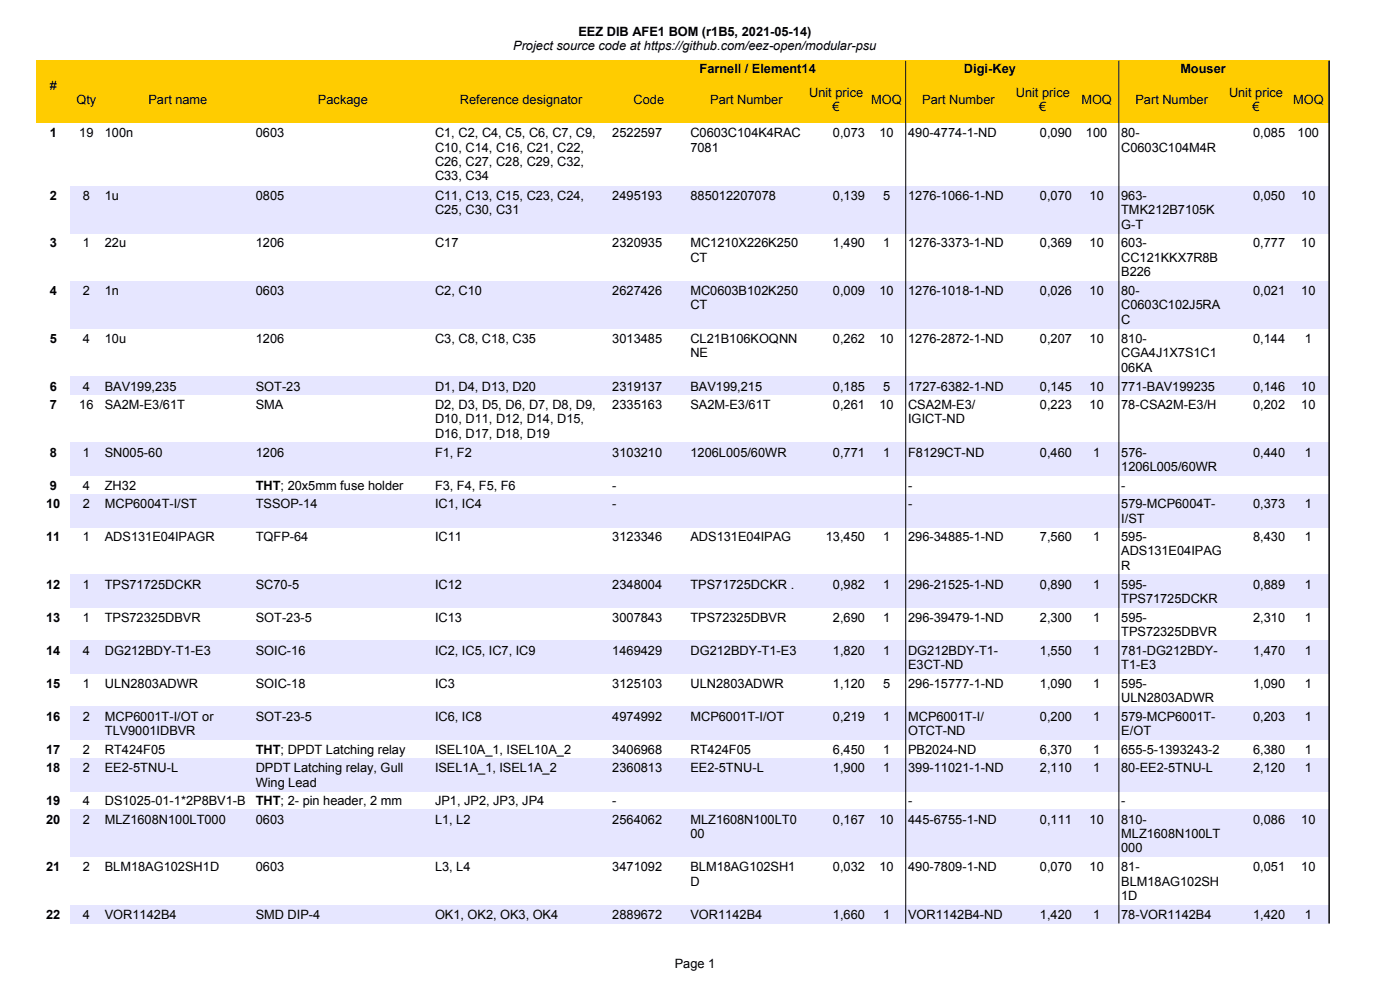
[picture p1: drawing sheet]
<svg xmlns="http://www.w3.org/2000/svg" width="297mm" height="210mm" viewBox="0 0 297 210" stroke-linecap="round" stroke-linejoin="round" font-family="sans-serif">
<defs><g id="words">
<g font-size="2.7">
<text x="108.9" y="10.6">Project source code at https://github.com/eez-open/modular-psu</text>
<text x="122.7" y="7.5">EEZ DIB AFE1 BOM (r1B5, 2021-05-14)</text>
<text x="148.4" y="15.4">Farnell / Element14</text>
<text x="204.5" y="15.4">Digi-Key</text>
<text x="250.4" y="15.4">Mouser</text>
<text x="10.5" y="19">#</text>
<text x="16.2" y="22.1">Qty</text>
<text x="31.5" y="22.1">Part name</text>
<text x="67.5" y="22.1">Package</text>
<text x="97.5" y="22.1">Reference designator</text>
<text x="134.4" y="22.1">Code</text>
<text x="150.7" y="22.1">Part Number</text>
<text x="171.7" y="20.5">Unit price</text>
<text x="176.6" y="23.6">€</text>
<text x="184.8" y="22.1">MOQ</text>
<text x="195.6" y="22.1">Part Number</text>
<text x="215.5" y="20.5">Unit price</text>
<text x="220.5" y="23.6">€</text>
<text x="229.4" y="22.1">MOQ</text>
<text x="240.9" y="22.1">Part Number</text>
<text x="260.7" y="20.5">Unit price</text>
<text x="265.7" y="23.6">€</text>
<text x="274.3" y="22.1">MOQ</text>
<text x="10.5" y="29.1">1</text>
<text x="16.8" y="29.1">19</text>
<text x="22.2" y="29.1">100n</text>
<text x="54.3" y="29.1">0603</text>
<text x="92.3" y="29.1">C1, C2, C4, C5, C6, C7, C9,</text>
<text x="129.9" y="29.1">2522597</text>
<text x="146.5" y="29.1">C0603C104K4RAC</text>
<text x="176.7" y="29.1">0,073</text>
<text x="186.5" y="29.1">10</text>
<text x="192.7" y="29.1">490-4774-1-ND</text>
<text x="220.6" y="29.1">0,090</text>
<text x="230.4" y="29.1">100</text>
<text x="237.8" y="29.1">80-</text>
<text x="265.9" y="29.1">0,085</text>
<text x="275.3" y="29.1">100</text>
<text x="92.3" y="32.2">C10, C14, C16, C21, C22,</text>
<text x="92.3" y="35.2">C26, C27, C28, C29, C32,</text>
<text x="146.5" y="32.2">7081</text>
<text x="237.8" y="32.2">C0603C104M4R</text>
<text x="92.3" y="38.2">C33, C34</text>
<text x="10.5" y="42.4">2</text>
<text x="17.6" y="42.4">8</text>
<text x="22.2" y="42.4">1u</text>
<text x="54.3" y="42.4">0805</text>
<text x="92.3" y="42.4">C11, C13, C15, C23, C24,</text>
<text x="92.3" y="45.4">C25, C30, C31</text>
<text x="129.9" y="42.4">2495193</text>
<text x="146.5" y="42.4">885012207078</text>
<text x="176.7" y="42.4">0,139</text>
<text x="187.3" y="42.4">5</text>
<text x="192.7" y="42.4">1276-1066-1-ND</text>
<text x="220.6" y="42.4">0,070</text>
<text x="231.1" y="42.4">10</text>
<text x="237.8" y="42.4">963-</text>
<text x="237.8" y="45.4">TMK212B7105K</text>
<text x="265.9" y="42.4">0,050</text>
<text x="276.1" y="42.4">10</text>
<text x="10.5" y="52.5">3</text>
<text x="17.6" y="52.5">1</text>
<text x="22.2" y="52.5">22u</text>
<text x="54.3" y="52.5">1206</text>
<text x="92.3" y="52.5">C17</text>
<text x="129.9" y="52.5">2320935</text>
<text x="146.5" y="52.5">MC1210X226K250</text>
<text x="176.7" y="52.5">1,490</text>
<text x="187.3" y="52.5">1</text>
<text x="192.7" y="52.5">1276-3373-1-ND</text>
<text x="220.6" y="52.5">0,369</text>
<text x="231.1" y="52.5">10</text>
<text x="237.8" y="48.5">G-T</text>
<text x="237.8" y="52.5">603-</text>
<text x="265.9" y="52.5">0,777</text>
<text x="276.1" y="52.5">10</text>
<text x="146.5" y="55.6">CT</text>
<text x="237.8" y="55.6">CC121KKX7R8B</text>
<text x="237.8" y="58.6">B226</text>
<text x="10.5" y="62.6">4</text>
<text x="17.6" y="62.6">2</text>
<text x="22.2" y="62.6">1n</text>
<text x="54.3" y="62.6">0603</text>
<text x="92.3" y="62.6">C2, C10</text>
<text x="129.9" y="62.6">2627426</text>
<text x="146.5" y="62.6">MC0603B102K250</text>
<text x="146.5" y="65.7">CT</text>
<text x="176.7" y="62.6">0,009</text>
<text x="186.5" y="62.6">10</text>
<text x="192.7" y="62.6">1276-1018-1-ND</text>
<text x="220.6" y="62.6">0,026</text>
<text x="231.1" y="62.6">10</text>
<text x="237.8" y="62.6">80-</text>
<text x="237.8" y="65.7">C0603C102J5RA</text>
<text x="265.9" y="62.6">0,021</text>
<text x="276.1" y="62.6">10</text>
<text x="237.8" y="68.7">C</text>
<text x="10.5" y="72.7">5</text>
<text x="17.6" y="72.7">4</text>
<text x="22.2" y="72.7">10u</text>
<text x="54.3" y="72.7">1206</text>
<text x="92.3" y="72.7">C3, C8, C18, C35</text>
<text x="129.9" y="72.7">3013485</text>
<text x="146.5" y="72.7">CL21B106KOQNN</text>
<text x="146.5" y="75.8">NE</text>
<text x="176.7" y="72.7">0,262</text>
<text x="186.5" y="72.7">10</text>
<text x="192.7" y="72.7">1276-2872-1-ND</text>
<text x="220.6" y="72.7">0,207</text>
<text x="231.1" y="72.7">10</text>
<text x="237.8" y="72.7">810-</text>
<text x="237.8" y="75.8">CGA4J1X7S1C1</text>
<text x="265.9" y="72.7">0,144</text>
<text x="276.8" y="72.7">1</text>
<text x="10.5" y="82.9">6</text>
<text x="17.6" y="82.9">4</text>
<text x="22.2" y="82.9">BAV199,235</text>
<text x="54.3" y="82.9">SOT-23</text>
<text x="92.3" y="82.9">D1, D4, D13, D20</text>
<text x="129.9" y="82.9">2319137</text>
<text x="146.5" y="82.9">BAV199,215</text>
<text x="176.7" y="82.9">0,185</text>
<text x="187.3" y="82.9">5</text>
<text x="192.7" y="82.9">1727-6382-1-ND</text>
<text x="220.6" y="82.9">0,145</text>
<text x="231.1" y="82.9">10</text>
<text x="237.8" y="82.9">771-BAV199235</text>
<text x="237.8" y="78.8">06KA</text>
<text x="265.9" y="82.9">0,146</text>
<text x="276.1" y="82.9">10</text>
<text x="10.5" y="86.8">7</text>
<text x="16.8" y="86.8">16</text>
<text x="22.2" y="86.8">SA2M-E3/61T</text>
<text x="54.3" y="86.8">SMA</text>
<text x="92.3" y="86.8">D2, D3, D5, D6, D7, D8, D9,</text>
<text x="92.3" y="89.8">D10, D11, D12, D14, D15,</text>
<text x="129.9" y="86.8">2335163</text>
<text x="146.5" y="86.8">SA2M-E3/61T</text>
<text x="176.7" y="86.8">0,261</text>
<text x="186.5" y="86.8">10</text>
<text x="192.7" y="86.8">CSA2M-E3/</text>
<text x="192.7" y="89.8">IGICT-ND</text>
<text x="220.6" y="86.8">0,223</text>
<text x="231.1" y="86.8">10</text>
<text x="237.8" y="86.8">78-CSA2M-E3/H</text>
<text x="265.9" y="86.8">0,202</text>
<text x="276.1" y="86.8">10</text>
<text x="92.3" y="92.8">D16, D17, D18, D19</text>
<text x="10.5" y="96.9">8</text>
<text x="17.6" y="96.9">1</text>
<text x="22.2" y="96.9">SN005-60</text>
<text x="54.3" y="96.9">1206</text>
<text x="92.3" y="96.9">F1, F2</text>
<text x="129.9" y="96.9">3103210</text>
<text x="146.5" y="96.9">1206L005/60WR</text>
<text x="176.7" y="96.9">0,771</text>
<text x="187.3" y="96.9">1</text>
<text x="192.7" y="96.9">F8129CT-ND</text>
<text x="220.6" y="96.9">0,460</text>
<text x="231.9" y="96.9">1</text>
<text x="237.9" y="96.9">576-</text>
<text x="237.9" y="99.9">1206L005/60WR</text>
<text x="265.9" y="96.9">0,440</text>
<text x="276.8" y="96.9">1</text>
<text x="9.8" y="107.8">10</text>
<text x="10.5" y="103.9">9</text>
<text x="17.6" y="103.9">4</text>
<text x="17.6" y="107.8">2</text>
<text x="22.2" y="103.9">ZH32</text>
<text x="22.2" y="107.8">MCP6004T-I/ST</text>
<text x="54.3" y="107.8">TSSOP-14</text>
<text x="54.3" y="103.9">THT; 20x5mm fuse holder</text>
<text x="92.3" y="103.9">F3, F4, F5, F6</text>
<text x="92.3" y="107.8">IC1, IC4</text>
<text x="129.9" y="103.9">-</text>
<text x="129.9" y="107.8">-</text>
<text x="192.7" y="103.9">-</text>
<text x="192.7" y="107.8">-</text>
<text x="237.8" y="103.9">-</text>
<text x="237.9" y="107.8">579-MCP6004T-</text>
<text x="265.9" y="107.8">0,373</text>
<text x="276.8" y="107.8">1</text>
<text x="237.9" y="110.8">I/ST</text>
<text x="9.8" y="114.8">11</text>
<text x="17.6" y="114.8">1</text>
<text x="22.2" y="114.8">ADS131E04IPAGR</text>
<text x="54.3" y="114.8">TQFP-64</text>
<text x="92.3" y="114.8">IC11</text>
<text x="129.9" y="114.8">3123346</text>
<text x="146.5" y="114.8">ADS131E04IPAG</text>
<text x="175.2" y="114.8">13,450</text>
<text x="187.3" y="114.8">1</text>
<text x="192.7" y="114.8">296-34885-1-ND</text>
<text x="220.6" y="114.8">7,560</text>
<text x="231.9" y="114.8">1</text>
<text x="237.8" y="114.8">595-</text>
<text x="237.8" y="117.8">ADS131E04IPAG</text>
<text x="265.9" y="114.8">8,430</text>
<text x="276.8" y="114.8">1</text>
<text x="9.8" y="124.9">12</text>
<text x="17.6" y="124.9">1</text>
<text x="22.2" y="124.9">TPS71725DCKR</text>
<text x="54.3" y="124.9">SC70-5</text>
<text x="92.3" y="124.9">IC12</text>
<text x="129.9" y="124.9">2348004</text>
<text x="146.5" y="124.9">TPS71725DCKR .</text>
<text x="176.7" y="124.9">0,982</text>
<text x="187.3" y="124.9">1</text>
<text x="192.7" y="124.9">296-21525-1-ND</text>
<text x="220.6" y="124.9">0,890</text>
<text x="231.9" y="124.9">1</text>
<text x="237.8" y="120.9">R</text>
<text x="237.9" y="124.9">595-</text>
<text x="265.9" y="124.9">0,889</text>
<text x="276.8" y="124.9">1</text>
<text x="9.8" y="131.9">13</text>
<text x="17.6" y="131.9">1</text>
<text x="22.2" y="131.9">TPS72325DBVR</text>
<text x="54.3" y="131.9">SOT-23-5</text>
<text x="92.3" y="131.9">IC13</text>
<text x="129.9" y="131.9">3007843</text>
<text x="146.5" y="131.9">TPS72325DBVR</text>
<text x="176.7" y="131.9">2,690</text>
<text x="187.3" y="131.9">1</text>
<text x="192.7" y="131.9">296-39479-1-ND</text>
<text x="220.6" y="131.9">2,300</text>
<text x="231.9" y="131.9">1</text>
<text x="237.9" y="128">TPS71725DCKR</text>
<text x="237.9" y="131.9">595-</text>
<text x="265.9" y="131.9">2,310</text>
<text x="276.8" y="131.9">1</text>
<text x="237.9" y="134.9">TPS72325DBVR</text>
<text x="9.8" y="138.9">14</text>
<text x="17.6" y="138.9">4</text>
<text x="22.2" y="138.9">DG212BDY-T1-E3</text>
<text x="54.3" y="138.9">SOIC-16</text>
<text x="92.3" y="138.9">IC2, IC5, IC7, IC9</text>
<text x="129.9" y="138.9">1469429</text>
<text x="146.5" y="138.9">DG212BDY-T1-E3</text>
<text x="176.7" y="138.9">1,820</text>
<text x="187.3" y="138.9">1</text>
<text x="192.7" y="138.9">DG212BDY-T1-</text>
<text x="192.7" y="142">E3CT-ND</text>
<text x="220.6" y="138.9">1,550</text>
<text x="231.9" y="138.9">1</text>
<text x="237.9" y="138.9">781-DG212BDY-</text>
<text x="237.9" y="142">T1-E3</text>
<text x="265.9" y="138.9">1,470</text>
<text x="276.8" y="138.9">1</text>
<text x="9.8" y="145.9">15</text>
<text x="17.6" y="145.9">1</text>
<text x="22.2" y="145.9">ULN2803ADWR</text>
<text x="54.3" y="145.9">SOIC-18</text>
<text x="92.3" y="145.9">IC3</text>
<text x="129.9" y="145.9">3125103</text>
<text x="146.5" y="145.9">ULN2803ADWR</text>
<text x="176.7" y="145.9">1,120</text>
<text x="187.3" y="145.9">5</text>
<text x="192.7" y="145.9">296-15777-1-ND</text>
<text x="220.6" y="145.9">1,090</text>
<text x="231.9" y="145.9">1</text>
<text x="237.9" y="145.9">595-</text>
<text x="237.9" y="148.9">ULN2803ADWR</text>
<text x="265.9" y="145.9">1,090</text>
<text x="276.8" y="145.9">1</text>
<text x="9.8" y="152.9">16</text>
<text x="17.6" y="152.9">2</text>
<text x="22.3" y="152.9">MCP6001T-I/OT or</text>
<text x="22.3" y="156">TLV9001IDBVR</text>
<text x="54.3" y="152.9">SOT-23-5</text>
<text x="92.3" y="152.9">IC6, IC8</text>
<text x="129.9" y="152.9">4974992</text>
<text x="146.5" y="152.9">MCP6001T-I/OT</text>
<text x="176.7" y="152.9">0,219</text>
<text x="187.3" y="152.9">1</text>
<text x="192.7" y="152.9">MCP6001T-I/</text>
<text x="192.7" y="156">OTCT-ND</text>
<text x="220.6" y="152.9">0,200</text>
<text x="231.9" y="152.9">1</text>
<text x="237.9" y="152.9">579-MCP6001T-</text>
<text x="237.9" y="156">E/OT</text>
<text x="265.9" y="152.9">0,203</text>
<text x="276.8" y="152.9">1</text>
<text x="9.8" y="159.9">17</text>
<text x="17.6" y="159.9">2</text>
<text x="22.2" y="159.9">RT424F05</text>
<text x="54.3" y="159.9">THT; DPDT Latching relay</text>
<text x="92.3" y="159.9">ISEL10A_1, ISEL10A_2</text>
<text x="129.9" y="159.9">3406968</text>
<text x="146.5" y="159.9">RT424F05</text>
<text x="176.7" y="159.9">6,450</text>
<text x="187.3" y="159.9">1</text>
<text x="192.7" y="159.9">PB2024-ND</text>
<text x="220.6" y="159.9">6,370</text>
<text x="231.9" y="159.9">1</text>
<text x="237.8" y="159.9">655-5-1393243-2</text>
<text x="265.9" y="159.9">6,380</text>
<text x="276.8" y="159.9">1</text>
<text x="9.8" y="163.8">18</text>
<text x="17.6" y="163.8">2</text>
<text x="22.2" y="163.8">EE2-5TNU-L</text>
<text x="54.3" y="163.8">DPDT Latching relay, Gull</text>
<text x="54.3" y="166.9">Wing Lead</text>
<text x="92.3" y="163.8">ISEL1A_1, ISEL1A_2</text>
<text x="129.9" y="163.8">2360813</text>
<text x="146.5" y="163.8">EE2-5TNU-L</text>
<text x="176.7" y="163.8">1,900</text>
<text x="187.3" y="163.8">1</text>
<text x="192.7" y="163.8">399-11021-1-ND</text>
<text x="220.6" y="163.8">2,110</text>
<text x="231.9" y="163.8">1</text>
<text x="237.8" y="163.8">80-EE2-5TNU-L</text>
<text x="265.9" y="163.8">2,120</text>
<text x="276.8" y="163.8">1</text>
<text x="9.8" y="170.8">19</text>
<text x="17.6" y="170.8">4</text>
<text x="22.2" y="170.8">DS1025-01-1*2P8BV1-B</text>
<text x="54.3" y="170.8">THT; 2- pin header, 2 mm</text>
<text x="92.3" y="170.8">JP1, JP2, JP3, JP4</text>
<text x="129.9" y="170.8">-</text>
<text x="192.7" y="170.8">-</text>
<text x="237.8" y="170.8">-</text>
<text x="9.8" y="174.7">20</text>
<text x="17.6" y="174.7">2</text>
<text x="22.2" y="174.7">MLZ1608N100LT000</text>
<text x="54.3" y="174.7">0603</text>
<text x="92.3" y="174.7">L1, L2</text>
<text x="129.9" y="174.7">2564062</text>
<text x="146.5" y="174.7">MLZ1608N100LT0</text>
<text x="146.5" y="177.8">00</text>
<text x="176.7" y="174.7">0,167</text>
<text x="186.5" y="174.7">10</text>
<text x="192.7" y="174.7">445-6755-1-ND</text>
<text x="220.6" y="174.7">0,111</text>
<text x="231.1" y="174.7">10</text>
<text x="237.8" y="174.7">810-</text>
<text x="237.8" y="177.8">MLZ1608N100LT</text>
<text x="265.9" y="174.7">0,086</text>
<text x="276.1" y="174.7">10</text>
<text x="9.8" y="184.8">21</text>
<text x="17.6" y="184.8">2</text>
<text x="22.2" y="184.8">BLM18AG102SH1D</text>
<text x="54.3" y="184.8">0603</text>
<text x="92.3" y="184.8">L3, L4</text>
<text x="129.9" y="184.8">3471092</text>
<text x="146.5" y="184.8">BLM18AG102SH1</text>
<text x="176.7" y="184.8">0,032</text>
<text x="186.5" y="184.8">10</text>
<text x="192.7" y="184.8">490-7809-1-ND</text>
<text x="220.6" y="184.8">0,070</text>
<text x="231.1" y="184.8">10</text>
<text x="237.8" y="180.8">000</text>
<text x="237.8" y="184.8">81-</text>
<text x="265.9" y="184.8">0,051</text>
<text x="276.1" y="184.8">10</text>
<text x="146.5" y="187.9">D</text>
<text x="237.8" y="187.9">BLM18AG102SH</text>
<text x="237.8" y="190.9">1D</text>
<text x="9.8" y="194.9">22</text>
<text x="17.6" y="194.9">4</text>
<text x="22.2" y="194.9">VOR1142B4</text>
<text x="54.3" y="194.9">SMD DIP-4</text>
<text x="92.3" y="194.9">OK1, OK2, OK3, OK4</text>
<text x="129.9" y="194.9">2889672</text>
<text x="146.5" y="194.9">VOR1142B4</text>
<text x="176.7" y="194.9">1,660</text>
<text x="187.3" y="194.9">1</text>
<text x="192.7" y="194.9">VOR1142B4-ND</text>
<text x="220.6" y="194.9">1,420</text>
<text x="231.9" y="194.9">1</text>
<text x="237.8" y="194.9">78-VOR1142B4</text>
<text x="265.9" y="194.9">1,420</text>
<text x="276.8" y="194.9">1</text>
<text x="143.2" y="205.2">Page 1</text>
</g>
</g></defs>
<path d="M7.6 12.9h274.3v13.2h-274.3z" fill-rule="evenodd" fill="#fc0"/>
<g fill="#e6e6ff">
<path d="M14.9 39.4h267v10.1h-267z" fill-rule="evenodd"/>
<path d="M14.9 59.6h267v10.2h-267z" fill-rule="evenodd"/>
<path d="M14.9 79.9h267v3.9h-267z" fill-rule="evenodd"/>
<path d="M14.9 93.9h267v7h-267z" fill-rule="evenodd"/>
<path d="M14.9 104.8h267v7h-267z" fill-rule="evenodd"/>
<path d="M14.9 121.9h267v7h-267z" fill-rule="evenodd"/>
<path d="M14.9 135.9h267v7h-267z" fill-rule="evenodd"/>
<path d="M14.9 149.9h267v7h-267z" fill-rule="evenodd"/>
<path d="M14.9 160.8h267v7h-267z" fill-rule="evenodd"/>
<path d="M14.9 171.7h267v10.1h-267z" fill-rule="evenodd"/>
<path d="M14.9 192h267v3.9h-267z" fill-rule="evenodd"/>
</g>
<path d="M192.1 12.9v183M237.4 12.9v183M282 12.9v183" fill="none" stroke="#000" stroke-width=".21"/>
<use href="#words"/>
</svg>
